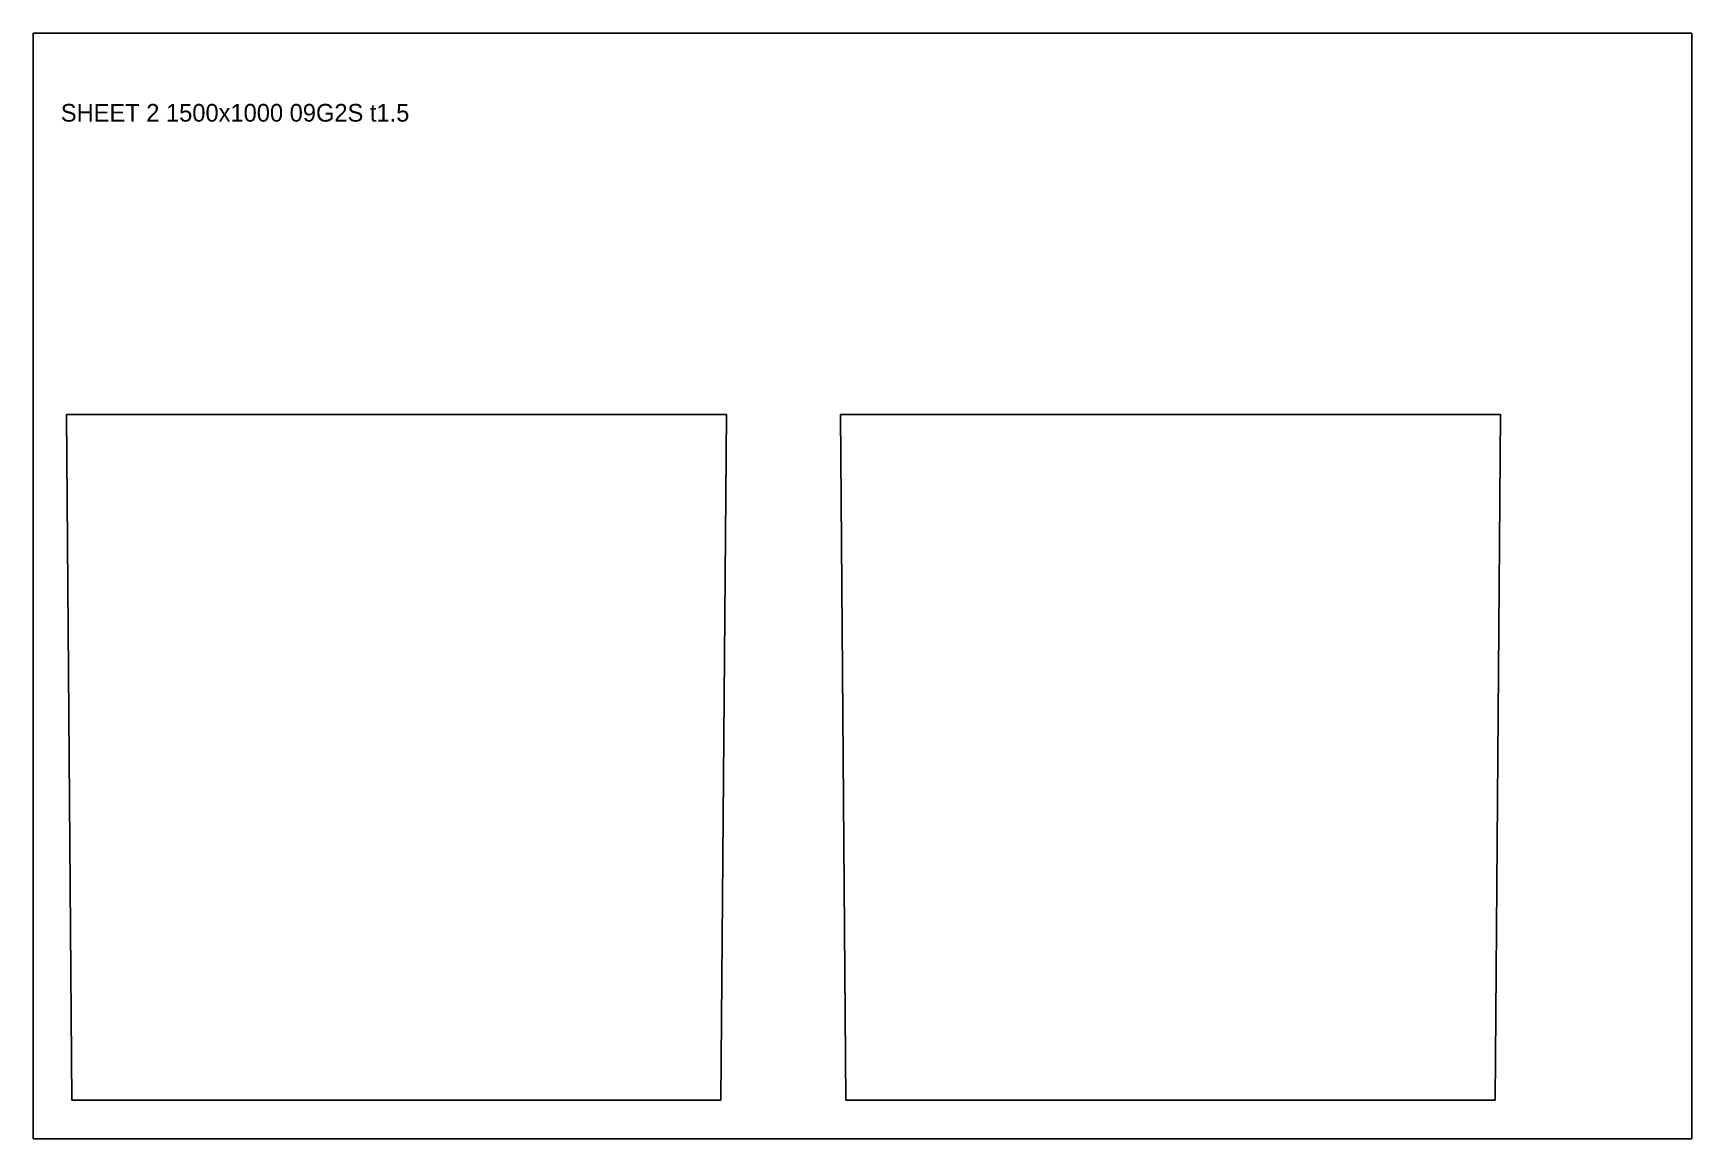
# Model space of a CAD drawing. Header units: millimetres. Extents: x 0 to 1500, y 0 to 1000.
import ezdxf

# ---------------------------------------------------------------- set-up
doc = ezdxf.new("R2010")
doc.units = ezdxf.units.MM
for name, color, linetype in [('CUT', 1, 'Continuous'), ('INFO', 7, 'Continuous'), ('SHEET', 8, 'Continuous')]:
    doc.layers.add(name, color=color, linetype=linetype)

msp = doc.modelspace()

# ---------------------------------------------------------------- linework, layer by layer
at = {"layer": 'CUT'}
for points in [[(35, 35), (622, 35), (627, 655), (30, 655)], [(735, 35), (1322, 35), (1327, 655), (730, 655)]]:
    msp.add_lwpolyline(points, close=True, dxfattribs=at)
at = {"layer": 'SHEET'}
msp.add_lwpolyline([(0, 0), (1500, 0), (1500, 1000), (0, 1000)], close=True, dxfattribs=at)

# ---------------------------------------------------------------- texts
at = {"layer": 'INFO'}
msp.add_text('SHEET 2 1500x1000 09G2S t1.5', height=16, dxfattribs=at).set_placement((25, 920))

doc.saveas('drawing.dxf')
